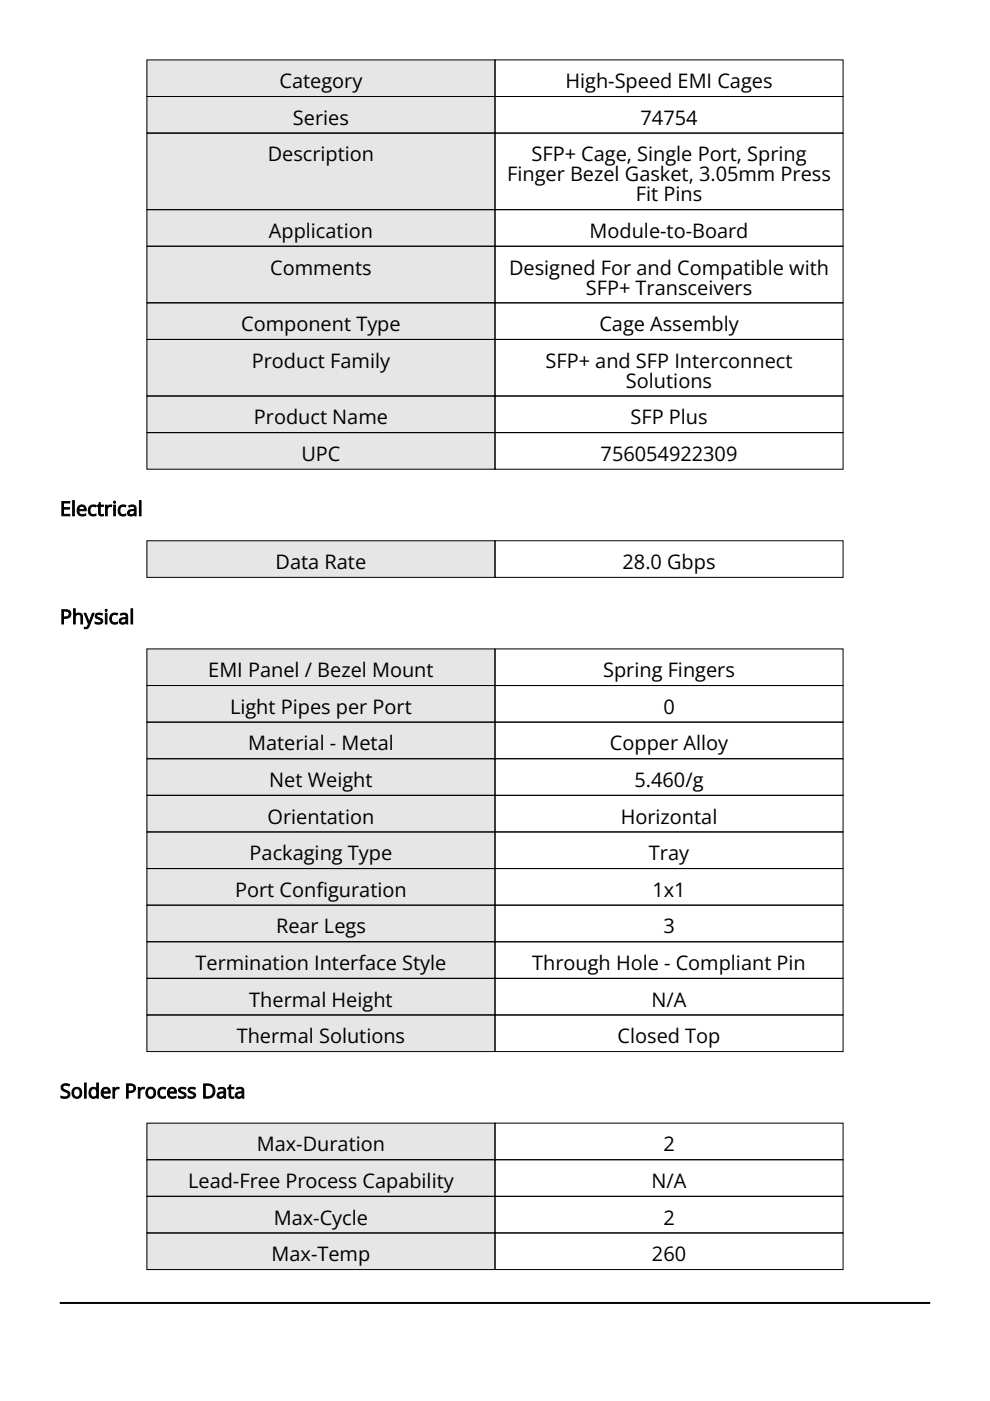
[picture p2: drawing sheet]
<svg xmlns="http://www.w3.org/2000/svg" width="210mm" height="297mm" viewBox="0 0 210 297" stroke-linecap="round" stroke-linejoin="round" font-family="sans-serif">
<defs><g id="words">
<g font-size="4.2">
<text x="59.3" y="18.7">Category</text>
<text x="119.9" y="18.7">High-Speed EMI Cages</text>
<text x="62.1" y="26.5">Series</text>
<text x="135.8" y="26.5">74754</text>
<text x="56.8" y="34.2">Description</text>
<text x="112.7" y="34.2">SFP+ Cage, Single Port, Spring</text>
<text x="107.5" y="38.5">Finger Bezel Gasket, 3.05mm Press</text>
<text x="134.8" y="42.7">Fit Pins</text>
<text x="57" y="50.4">Application</text>
<text x="125" y="50.4">Module-to-Board</text>
<text x="57.3" y="58.2">Comments</text>
<text x="107.9" y="58.2">Designed For and Compatible with</text>
<text x="124.2" y="62.4">SFP+ Transceivers</text>
<text x="51.1" y="70.2">Component Type</text>
<text x="127.1" y="70.2">Cage Assembly</text>
<text x="53.4" y="78">Product Family</text>
<text x="115.7" y="78">SFP+ and SFP Interconnect</text>
<text x="132.7" y="82.2">Solutions</text>
<text x="53.8" y="90">Product Name</text>
<text x="133.7" y="90">SFP Plus</text>
<text x="63.9" y="97.7">UPC</text>
<text x="127.3" y="97.7">756054922309</text>
<text x="12.7" y="109.4">Electrical</text>
<text x="58.4" y="120.6">Data Rate</text>
<text x="132" y="120.6">28.0 Gbps</text>
<text x="12.7" y="132.3">Physical</text>
<text x="44.2" y="143.6">EMI Panel / Bezel Mount</text>
<text x="127.9" y="143.6">Spring Fingers</text>
<text x="48.8" y="151.3">Light Pipes per Port</text>
<text x="140.6" y="151.3">0</text>
<text x="52.6" y="159.1">Material - Metal</text>
<text x="129.3" y="159.1">Copper Alloy</text>
<text x="57.1" y="166.9">Net Weight</text>
<text x="134.5" y="166.9">5.460/g</text>
<text x="56.7" y="174.6">Orientation</text>
<text x="131.6" y="174.6">Horizontal</text>
<text x="52.9" y="182.4">Packaging Type</text>
<text x="137.6" y="182.4">Tray</text>
<text x="49.9" y="190.1">Port Configuration</text>
<text x="138.3" y="190.1">1x1</text>
<text x="58.5" y="197.9">Rear Legs</text>
<text x="140.6" y="197.9">3</text>
<text x="41.4" y="205.7">Termination Interface Style</text>
<text x="112.8" y="205.7">Through Hole - Compliant Pin</text>
<text x="52.8" y="213.4">Thermal Height</text>
<text x="138.1" y="213.4">N/A</text>
<text x="50.2" y="221.2">Thermal Solutions</text>
<text x="130.9" y="221.2">Closed Top</text>
<text x="12.7" y="232.8">Solder Process Data</text>
<text x="54.5" y="244.1">Max-Duration</text>
<text x="140.6" y="244.1">2</text>
<text x="39.9" y="251.9">Lead-Free Process Capability</text>
<text x="138.1" y="251.9">N/A</text>
<text x="58.1" y="259.6">Max-Cycle</text>
<text x="140.6" y="259.6">2</text>
<text x="57.6" y="267.4">Max-Temp</text>
<text x="138.2" y="267.4">260</text>
</g>
</g></defs>
<path d="M12.7 276.2h184.5" fill="none" stroke="#000" stroke-width=".35"/>
<path d="M31.2 12.7h73.8v7.8h-73.8z" fill="#e6e6e6"/>
<path d="M105 12.7h73.8v7.8h-73.8z" fill="#fff"/>
<path d="M31.2 20.5h73.8v7.7h-73.8z" fill="#e6e6e6"/>
<path d="M105 20.5h73.8v7.7h-73.8z" fill="#fff"/>
<path d="M31.2 28.2h73.8v16.2h-73.8z" fill="#e6e6e6"/>
<path d="M105 28.2h73.8v16.2h-73.8z" fill="#fff"/>
<path d="M31.2 44.4h73.8v7.8h-73.8z" fill="#e6e6e6"/>
<path d="M105 44.4h73.8v7.8h-73.8z" fill="#fff"/>
<path d="M31.2 52.2h73.8v12h-73.8z" fill="#e6e6e6"/>
<path d="M105 52.2h73.8v12h-73.8z" fill="#fff"/>
<path d="M31.2 64.2h73.8v7.8h-73.8z" fill="#e6e6e6"/>
<path d="M105 64.2h73.8v7.8h-73.8z" fill="#fff"/>
<path d="M31.2 72h73.8v12h-73.8z" fill="#e6e6e6"/>
<path d="M105 72h73.8v12h-73.8z" fill="#fff"/>
<path d="M31.2 84h73.8v7.7h-73.8z" fill="#e6e6e6"/>
<path d="M105 84h73.8v7.7h-73.8z" fill="#fff"/>
<path d="M31.2 91.7h73.8v7.8h-73.8z" fill="#e6e6e6"/>
<path d="M105 91.7h73.8v7.8h-73.8z" fill="#fff"/>
<g fill="none" stroke="#000" stroke-width=".21">
<path d="M31.2 12.7h73.8v7.8h-73.8zM105 12.7h73.8v7.8h-73.8zM31.2 20.5h73.8v7.7h-73.8zM31.2 28.2h73.8v16.2h-73.8zM105 20.5h73.8v7.7h-73.8zM105 28.2h73.8v16.2h-73.8zM31.2 44.4h73.8v7.8h-73.8zM31.2 52.2h73.8v12h-73.8zM105 44.4h73.8v7.8h-73.8zM105 52.2h73.8v12h-73.8zM31.2 64.2h73.8v7.8h-73.8zM31.2 72h73.8v12h-73.8z"/>
<path d="M105 64.2h73.8v7.8h-73.8zM105 72h73.8v12h-73.8zM31.2 84h73.8v7.7h-73.8zM31.2 91.7h73.8v7.8h-73.8zM105 84h73.8v7.7h-73.8zM105 91.7h73.8v7.8h-73.8z"/>
</g>
<path d="M31.2 114.7h73.8v7.7h-73.8z" fill="#e6e6e6"/>
<path d="M105 114.7h73.8v7.7h-73.8z" fill="#fff"/>
<path d="M31.2 114.7h73.8v7.7h-73.8zM105 114.7h73.8v7.7h-73.8z" fill="none" stroke="#000" stroke-width=".21"/>
<path d="M31.2 137.6h73.8v7.7h-73.8z" fill="#e6e6e6"/>
<path d="M105 137.6h73.8v7.7h-73.8z" fill="#fff"/>
<path d="M31.2 145.3h73.8v7.8h-73.8z" fill="#e6e6e6"/>
<path d="M105 145.3h73.8v7.8h-73.8z" fill="#fff"/>
<path d="M31.2 153.1h73.8v7.8h-73.8z" fill="#e6e6e6"/>
<path d="M105 153.1h73.8v7.8h-73.8z" fill="#fff"/>
<path d="M31.2 160.9h73.8v7.7h-73.8z" fill="#e6e6e6"/>
<path d="M105 160.9h73.8v7.7h-73.8z" fill="#fff"/>
<path d="M31.2 168.6h73.8v7.8h-73.8z" fill="#e6e6e6"/>
<path d="M105 168.6h73.8v7.8h-73.8z" fill="#fff"/>
<path d="M31.2 176.4h73.8v7.7h-73.8z" fill="#e6e6e6"/>
<path d="M105 176.4h73.8v7.7h-73.8z" fill="#fff"/>
<path d="M31.2 184.1h73.8v7.8h-73.8z" fill="#e6e6e6"/>
<path d="M105 184.1h73.8v7.8h-73.8z" fill="#fff"/>
<path d="M31.2 191.9h73.8v7.8h-73.8z" fill="#e6e6e6"/>
<path d="M105 191.9h73.8v7.8h-73.8z" fill="#fff"/>
<path d="M31.2 199.7h73.8v7.7h-73.8z" fill="#e6e6e6"/>
<path d="M105 199.7h73.8v7.7h-73.8z" fill="#fff"/>
<path d="M31.2 207.4h73.8v7.8h-73.8z" fill="#e6e6e6"/>
<path d="M105 207.4h73.8v7.8h-73.8z" fill="#fff"/>
<path d="M31.2 215.2h73.8v7.8h-73.8z" fill="#e6e6e6"/>
<path d="M105 215.2h73.8v7.8h-73.8z" fill="#fff"/>
<g fill="none" stroke="#000" stroke-width=".21">
<path d="M31.2 137.6h73.8v7.7h-73.8zM105 137.6h73.8v7.7h-73.8zM31.2 145.3h73.8v7.8h-73.8zM31.2 153.1h73.8v7.8h-73.8zM105 145.3h73.8v7.8h-73.8zM105 153.1h73.8v7.8h-73.8zM31.2 160.9h73.8v7.7h-73.8zM31.2 168.6h73.8v7.8h-73.8zM31.2 176.4h73.8v7.7h-73.8zM105 160.9h73.8v7.7h-73.8zM105 168.6h73.8v7.8h-73.8zM105 176.4h73.8v7.7h-73.8z"/>
<path d="M31.2 184.1h73.8v7.8h-73.8zM31.2 191.9h73.8v7.8h-73.8zM31.2 199.7h73.8v7.7h-73.8zM105 184.1h73.8v7.8h-73.8zM105 191.9h73.8v7.8h-73.8zM105 199.7h73.8v7.7h-73.8zM31.2 207.4h73.8v7.8h-73.8zM31.2 215.2h73.8v7.8h-73.8zM105 207.4h73.8v7.8h-73.8zM105 215.2h73.8v7.8h-73.8z"/>
</g>
<path d="M31.2 238.1h73.8v7.8h-73.8z" fill="#e6e6e6"/>
<path d="M105 238.1h73.8v7.8h-73.8z" fill="#fff"/>
<path d="M31.2 245.9h73.8v7.7h-73.8z" fill="#e6e6e6"/>
<path d="M105 245.9h73.8v7.7h-73.8z" fill="#fff"/>
<path d="M31.2 253.6h73.8v7.8h-73.8z" fill="#e6e6e6"/>
<path d="M105 253.6h73.8v7.8h-73.8z" fill="#fff"/>
<path d="M31.2 261.4h73.8v7.8h-73.8z" fill="#e6e6e6"/>
<path d="M105 261.4h73.8v7.8h-73.8z" fill="#fff"/>
<path d="M31.2 238.1h73.8v7.8h-73.8zM105 238.1h73.8v7.8h-73.8zM31.2 245.9h73.8v7.7h-73.8zM31.2 253.6h73.8v7.8h-73.8zM105 245.9h73.8v7.7h-73.8zM105 253.6h73.8v7.8h-73.8zM31.2 261.4h73.8v7.8h-73.8zM105 261.4h73.8v7.8h-73.8z" fill="none" stroke="#000" stroke-width=".21"/>
<use href="#words"/>
</svg>
